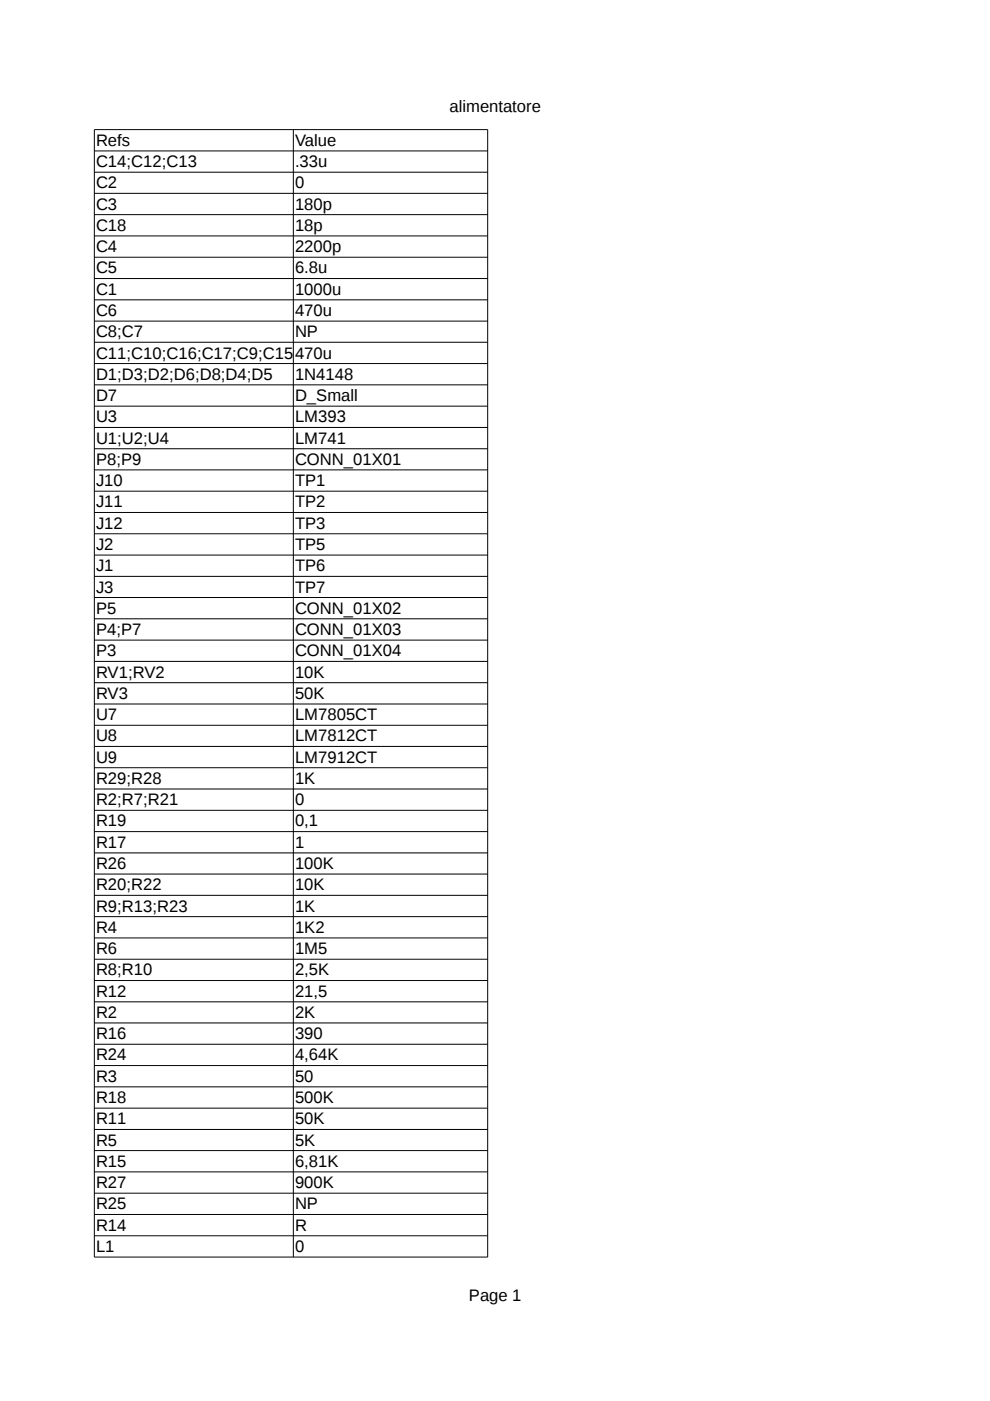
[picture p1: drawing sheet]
<svg xmlns="http://www.w3.org/2000/svg" width="210mm" height="297mm" viewBox="0 0 210 297" stroke-linecap="round" stroke-linejoin="round" font-family="sans-serif">
<defs><g id="words">
<g font-size="3.5">
<text x="95.3" y="23.7">alimentatore</text>
<text x="20.4" y="30.9">Refs</text>
<text x="20.4" y="35.4">C14;C12;C13</text>
<text x="62.5" y="30.9">Value</text>
<text x="62.5" y="35.4">.33u</text>
<text x="20.4" y="39.9">C2</text>
<text x="62.5" y="39.9">0</text>
<text x="20.4" y="44.4">C3</text>
<text x="62.5" y="44.4">180p</text>
<text x="20.4" y="49">C18</text>
<text x="20.4" y="53.4">C4</text>
<text x="62.5" y="49">18p</text>
<text x="62.5" y="53.4">2200p</text>
<text x="20.4" y="58">C5</text>
<text x="62.5" y="58">6.8u</text>
<text x="20.4" y="62.5">C1</text>
<text x="62.5" y="62.5">1000u</text>
<text x="20.4" y="67">C6</text>
<text x="20.4" y="71.5">C8;C7</text>
<text x="62.5" y="67">470u</text>
<text x="62.5" y="71.5">NP</text>
<text x="20.4" y="76">C11;C10;C16;C17;C9;C15</text>
<text x="62.5" y="76">470u</text>
<text x="20.4" y="80.5">D1;D3;D2;D6;D8;D4;D5</text>
<text x="62.5" y="80.5">1N4148</text>
<text x="20.4" y="85">D7</text>
<text x="20.4" y="89.5">U3</text>
<text x="62.5" y="85">D_Small</text>
<text x="62.5" y="89.5">LM393</text>
<text x="20.4" y="94.1">U1;U2;U4</text>
<text x="62.5" y="94.1">LM741</text>
<text x="20.4" y="98.6">P8;P9</text>
<text x="62.5" y="98.6">CONN_01X01</text>
<text x="20.4" y="103.1">J10</text>
<text x="20.4" y="107.6">J11</text>
<text x="62.5" y="103.1">TP1</text>
<text x="62.5" y="107.6">TP2</text>
<text x="20.4" y="112.1">J12</text>
<text x="62.5" y="112.1">TP3</text>
<text x="20.4" y="116.6">J2</text>
<text x="62.5" y="116.6">TP5</text>
<text x="20.4" y="121.1">J1</text>
<text x="20.4" y="125.6">J3</text>
<text x="62.5" y="121.1">TP6</text>
<text x="62.5" y="125.6">TP7</text>
<text x="20.4" y="130.1">P5</text>
<text x="62.5" y="130.1">CONN_01X02</text>
<text x="20.4" y="134.7">P4;P7</text>
<text x="62.5" y="134.7">CONN_01X03</text>
<text x="20.4" y="139.1">P3</text>
<text x="20.4" y="143.7">RV1;RV2</text>
<text x="62.5" y="139.1">CONN_01X04</text>
<text x="62.5" y="143.7">10K</text>
<text x="20.4" y="148.2">RV3</text>
<text x="62.5" y="148.2">50K</text>
<text x="20.4" y="152.7">U7</text>
<text x="62.5" y="152.7">LM7805CT</text>
<text x="20.4" y="157.2">U8</text>
<text x="20.4" y="161.7">U9</text>
<text x="62.5" y="157.2">LM7812CT</text>
<text x="62.5" y="161.7">LM7912CT</text>
<text x="20.4" y="166.2">R29;R28</text>
<text x="62.5" y="166.2">1K</text>
<text x="20.4" y="170.7">R2;R7;R21</text>
<text x="62.5" y="170.7">0</text>
<text x="20.4" y="175.2">R19</text>
<text x="20.4" y="179.7">R17</text>
<text x="62.5" y="175.2">0,1</text>
<text x="62.5" y="179.7">1</text>
<text x="20.4" y="184.3">R26</text>
<text x="62.5" y="184.3">100K</text>
<text x="20.4" y="188.8">R20;R22</text>
<text x="62.5" y="188.8">10K</text>
<text x="20.4" y="193.3">R9;R13;R23</text>
<text x="20.4" y="197.8">R4</text>
<text x="62.5" y="193.3">1K</text>
<text x="62.5" y="197.8">1K2</text>
<text x="20.4" y="202.3">R6</text>
<text x="62.5" y="202.3">1M5</text>
<text x="20.4" y="206.8">R8;R10</text>
<text x="62.5" y="206.8">2,5K</text>
<text x="20.4" y="211.3">R12</text>
<text x="20.4" y="215.8">R2</text>
<text x="62.5" y="211.3">21,5</text>
<text x="62.5" y="215.8">2K</text>
<text x="20.4" y="220.3">R16</text>
<text x="62.5" y="220.3">390</text>
<text x="20.4" y="224.8">R24</text>
<text x="62.5" y="224.8">4,64K</text>
<text x="20.4" y="229.3">R3</text>
<text x="20.4" y="233.9">R18</text>
<text x="62.5" y="229.3">50</text>
<text x="62.5" y="233.9">500K</text>
<text x="20.4" y="238.4">R11</text>
<text x="62.5" y="238.4">50K</text>
<text x="20.4" y="242.9">R5</text>
<text x="62.5" y="242.9">5K</text>
<text x="20.4" y="247.4">R15</text>
<text x="20.4" y="251.9">R27</text>
<text x="62.5" y="247.4">6,81K</text>
<text x="62.5" y="251.9">900K</text>
<text x="20.4" y="256.4">R25</text>
<text x="62.5" y="256.4">NP</text>
<text x="20.4" y="260.9">R14</text>
<text x="62.5" y="260.9">R</text>
<text x="20.4" y="265.4">L1</text>
<text x="62.5" y="265.4">0</text>
<text x="99.4" y="275.7">Page 1</text>
</g>
</g></defs>
<g fill="none" stroke="#000" stroke-width=".21">
<path d="M20 27.5h83.4v239h-83.4zM20 32h83.4M20 36.5h83.4M62.2 27.5v239M20 41h83.4M20 45.5h83.4M20 50h83.4M20 54.5h83.4M20 59.1h83.4M20 63.6h83.4M20 68.1h83.4M20 72.6h83.4"/>
<path d="M20 77.1h83.4M20 81.6h83.4M20 86.1h83.4M20 90.6h83.4M20 95.1h83.4M20 99.6h83.4M20 104.1h83.4M20 108.7h83.4M20 113.2h83.4M20 117.7h83.4M20 122.2h83.4M20 126.7h83.4"/>
<path d="M20 131.2h83.4M20 135.7h83.4M20 140.2h83.4M20 144.7h83.4M20 149.3h83.4M20 153.8h83.4M20 158.3h83.4M20 162.8h83.4M20 167.3h83.4M20 171.8h83.4M20 176.3h83.4M20 180.8h83.4"/>
<path d="M20 185.3h83.4M20 189.8h83.4M20 194.3h83.4M20 198.9h83.4M20 203.4h83.4M20 207.9h83.4M20 212.4h83.4M20 216.9h83.4M20 221.4h83.4M20 225.9h83.4M20 230.4h83.4M20 234.9h83.4"/>
<path d="M20 239.5h83.4M20 243.9h83.4M20 248.5h83.4M20 253h83.4M20 257.5h83.4M20 262h83.4"/>
</g>
<use href="#words"/>
</svg>
